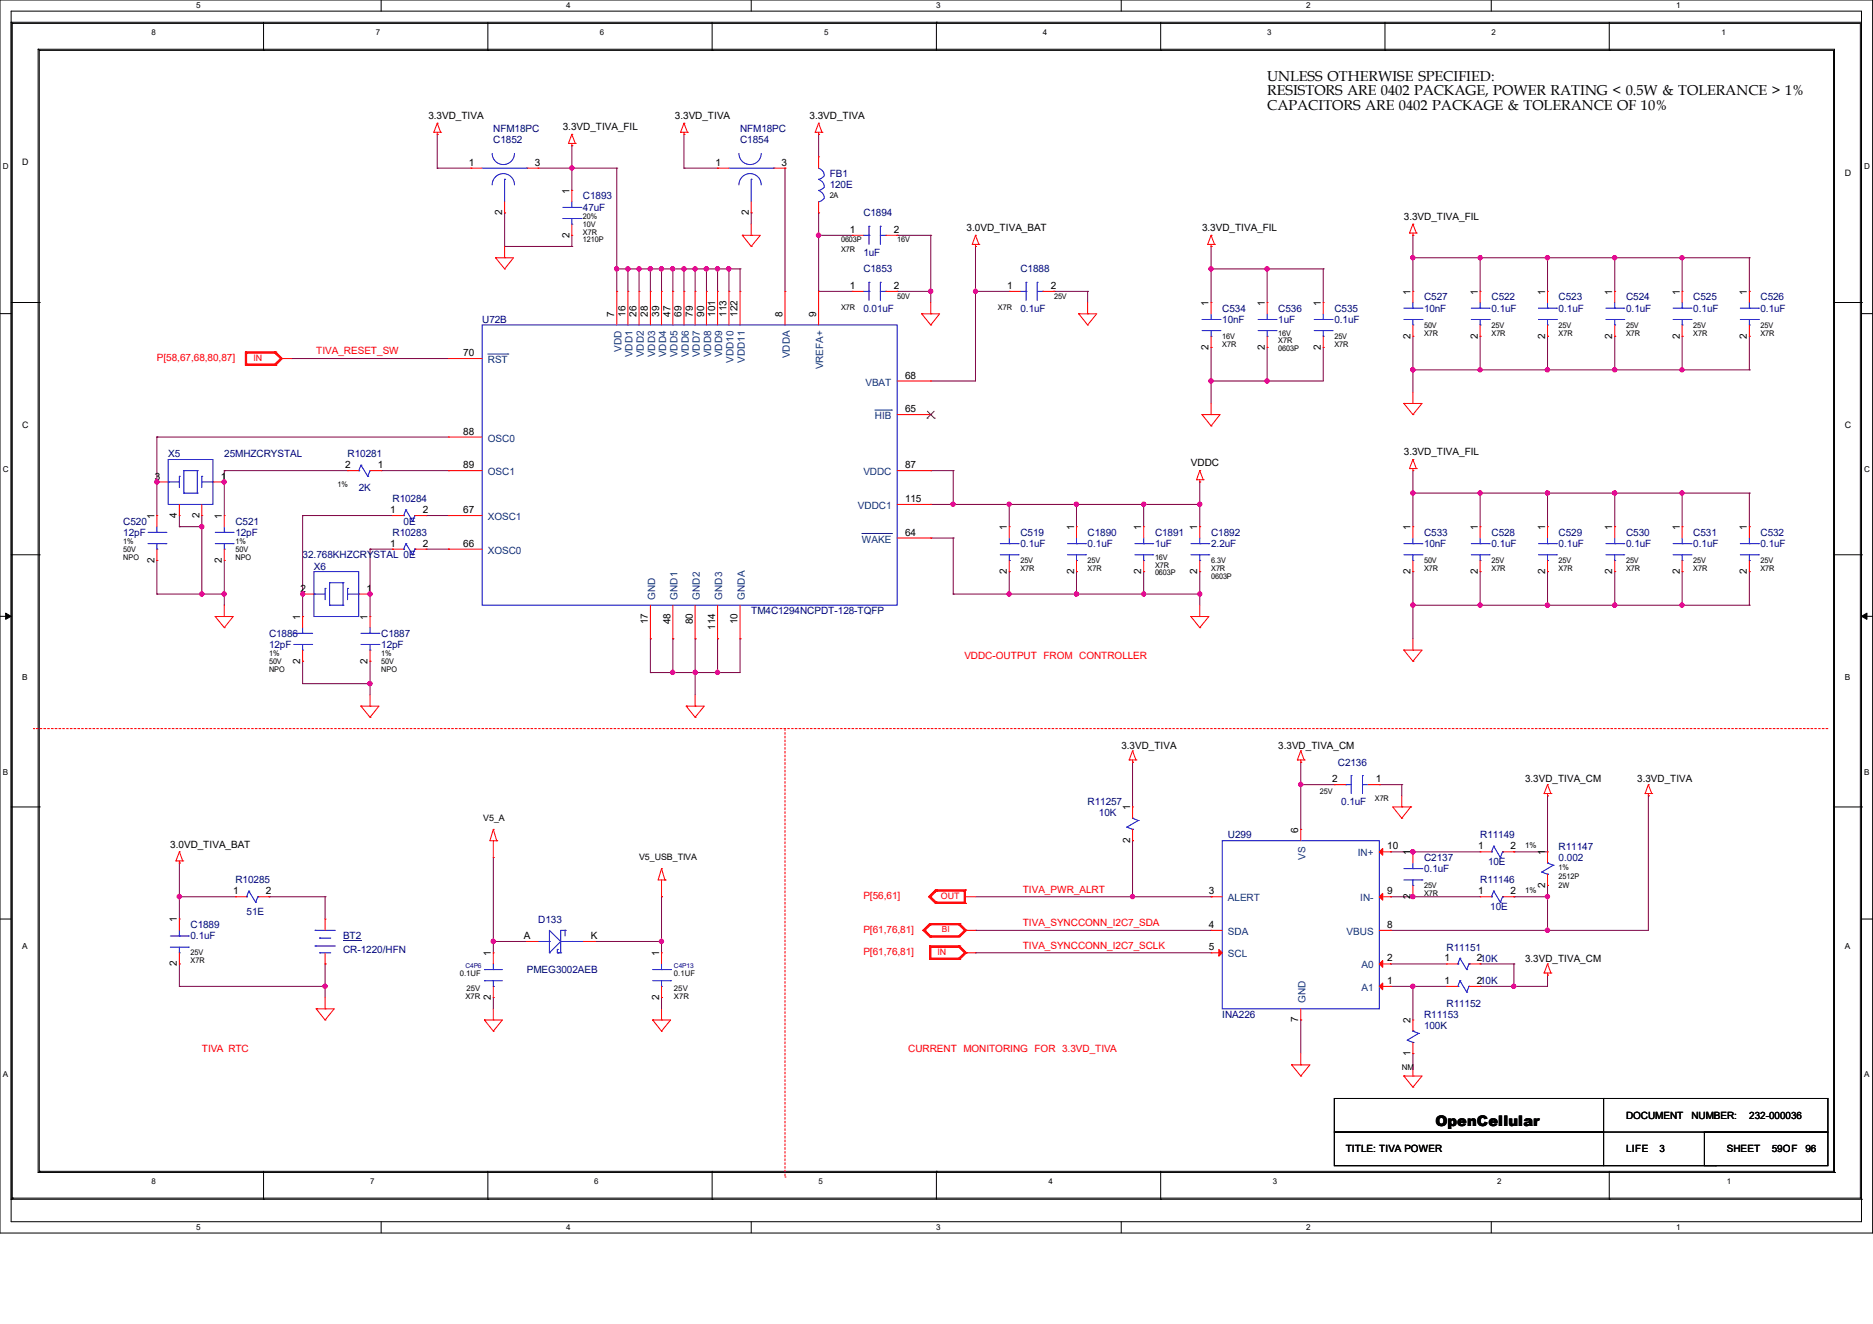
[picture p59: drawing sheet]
<svg xmlns="http://www.w3.org/2000/svg" width="420mm" height="297mm" viewBox="0 0 420 297" stroke-linecap="round" stroke-linejoin="round" font-family="sans-serif">
<defs><g id="words">
<text font-size="3.3" x="321.9" y="252.5">OpenCellular</text>
<g font-size="3.2">
<text x="284.1" y="18.2">UNLESS OTHERWISE SPECIFIED:</text>
<text x="284.1" y="21.4">RESISTORS ARE 0402 PACKAGE, POWER RATING &lt; 0.5W &amp; TOLERANCE &gt; 1%</text>
<text x="284.1" y="24.6">CAPACITORS ARE 0402 PACKAGE &amp; TOLERANCE OF 10%</text>
</g>
<g font-size="2.2">
<text x="96.1" y="26.7">3.3VD_TIVA</text>
<text x="126.2" y="29.2">3.3VD_TIVA_FIL</text>
<text x="151.3" y="26.7">3.3VD_TIVA</text>
<text x="181.5" y="26.7">3.3VD_TIVA</text>
<text x="105.1" y="37.2">1</text>
<text x="119.9" y="37.2">3</text>
<text x="160.4" y="37.2">1</text>
<text x="175.3" y="37.2">3</text>
<text x="127.7" y="43.5" transform="rotate(-90 127.7 43.5)">1</text>
<text x="112.6" y="48.3" transform="rotate(-90 112.6 48.3)">2</text>
<text x="127.7" y="53.3" transform="rotate(-90 127.7 53.3)">2</text>
<text x="167.9" y="48.3" transform="rotate(-90 167.9 48.3)">2</text>
<text x="190.6" y="52.2">1</text>
<text x="200.4" y="52.2">2</text>
<text x="216.7" y="51.8">3.0VD_TIVA_BAT</text>
<text x="269.5" y="51.8">3.3VD_TIVA_FIL</text>
<text x="314.8" y="49.3">3.3VD_TIVA_FIL</text>
<text x="190.6" y="64.8">1</text>
<text x="200.4" y="64.8">2</text>
<text x="225.8" y="64.8">1</text>
<text x="235.6" y="64.8">2</text>
<text x="137.8" y="71.1" transform="rotate(-90 137.8 71.1)">7</text>
<text x="140.3" y="71.1" transform="rotate(-90 140.3 71.1)">16</text>
<text x="142.7" y="71.1" transform="rotate(-90 142.7 71.1)">26</text>
<text x="145.3" y="71.1" transform="rotate(-90 145.3 71.1)">28</text>
<text x="147.8" y="71.1" transform="rotate(-90 147.8 71.1)">39</text>
<text x="150.3" y="71.1" transform="rotate(-90 150.3 71.1)">47</text>
<text x="152.8" y="71.1" transform="rotate(-90 152.8 71.1)">69</text>
<text x="155.3" y="71.1" transform="rotate(-90 155.3 71.1)">79</text>
<text x="157.9" y="71.1" transform="rotate(-90 157.9 71.1)">90</text>
<text x="160.4" y="71.1" transform="rotate(-90 160.4 71.1)">101</text>
<text x="162.9" y="71.1" transform="rotate(-90 162.9 71.1)">113</text>
<text x="165.4" y="71.1" transform="rotate(-90 165.4 71.1)">122</text>
<text x="175.5" y="71.1" transform="rotate(-90 175.5 71.1)">8</text>
<text x="183" y="71.1" transform="rotate(-90 183 71.1)">9</text>
<text x="271" y="68.6" transform="rotate(-90 271 68.6)">1</text>
<text x="283.6" y="68.6" transform="rotate(-90 283.6 68.6)">1</text>
<text x="296.2" y="68.6" transform="rotate(-90 296.2 68.6)">1</text>
<text x="316.3" y="66.1" transform="rotate(-90 316.3 66.1)">1</text>
<text x="331.3" y="66.1" transform="rotate(-90 331.3 66.1)">1</text>
<text x="346.5" y="66.1" transform="rotate(-90 346.5 66.1)">1</text>
<text x="361.5" y="66.1" transform="rotate(-90 361.5 66.1)">1</text>
<text x="376.6" y="66.1" transform="rotate(-90 376.6 66.1)">1</text>
<text x="391.7" y="66.1" transform="rotate(-90 391.7 66.1)">1</text>
<text x="316.3" y="75.9" transform="rotate(-90 316.3 75.9)">2</text>
<text x="331.3" y="75.9" transform="rotate(-90 331.3 75.9)">2</text>
<text x="346.5" y="75.9" transform="rotate(-90 346.5 75.9)">2</text>
<text x="361.5" y="75.9" transform="rotate(-90 361.5 75.9)">2</text>
<text x="376.6" y="75.9" transform="rotate(-90 376.6 75.9)">2</text>
<text x="391.7" y="75.9" transform="rotate(-90 391.7 75.9)">2</text>
<text x="103.9" y="79.9">70</text>
<text x="271" y="78.5" transform="rotate(-90 271 78.5)">2</text>
<text x="283.6" y="78.5" transform="rotate(-90 283.6 78.5)">2</text>
<text x="296.2" y="78.5" transform="rotate(-90 296.2 78.5)">2</text>
<text x="202.9" y="84.9">68</text>
<text x="202.9" y="92.5">65</text>
<text x="103.9" y="97.5">88</text>
<text x="34.7" y="107.6">3</text>
<text x="49.5" y="107.6">1</text>
<text x="77.4" y="105">2</text>
<text x="84.8" y="105">1</text>
<text x="103.9" y="105">89</text>
<text x="202.9" y="105">87</text>
<text x="267" y="104.6">VDDC</text>
<text x="314.8" y="102.1">3.3VD_TIVA_FIL</text>
<text x="202.9" y="112.6">115</text>
<text x="34.6" y="116.4" transform="rotate(-90 34.6 116.4)">1</text>
<text x="39.7" y="116.2" transform="rotate(-90 39.7 116.2)">4</text>
<text x="44.7" y="116.2" transform="rotate(-90 44.7 116.2)">2</text>
<text x="49.7" y="116.4" transform="rotate(-90 49.7 116.4)">1</text>
<text x="87.5" y="115.1">1</text>
<text x="94.8" y="115.1">2</text>
<text x="103.9" y="115.1">67</text>
<text x="225.8" y="118.9" transform="rotate(-90 225.8 118.9)">1</text>
<text x="240.8" y="118.9" transform="rotate(-90 240.8 118.9)">1</text>
<text x="255.9" y="118.9" transform="rotate(-90 255.9 118.9)">1</text>
<text x="268.5" y="118.9" transform="rotate(-90 268.5 118.9)">1</text>
<text x="316.3" y="118.9" transform="rotate(-90 316.3 118.9)">1</text>
<text x="331.3" y="118.9" transform="rotate(-90 331.3 118.9)">1</text>
<text x="346.5" y="118.9" transform="rotate(-90 346.5 118.9)">1</text>
<text x="361.5" y="118.9" transform="rotate(-90 361.5 118.9)">1</text>
<text x="376.6" y="118.9" transform="rotate(-90 376.6 118.9)">1</text>
<text x="391.7" y="118.9" transform="rotate(-90 391.7 118.9)">1</text>
<text x="87.5" y="122.6">1</text>
<text x="94.8" y="122.6">2</text>
<text x="103.9" y="122.6">66</text>
<text x="202.9" y="120.1">64</text>
<text x="34.6" y="126.2" transform="rotate(-90 34.6 126.2)">2</text>
<text x="49.7" y="126.2" transform="rotate(-90 49.7 126.2)">2</text>
<text x="225.8" y="128.8" transform="rotate(-90 225.8 128.8)">2</text>
<text x="240.8" y="128.8" transform="rotate(-90 240.8 128.8)">2</text>
<text x="255.9" y="128.8" transform="rotate(-90 255.9 128.8)">2</text>
<text x="268.5" y="128.8" transform="rotate(-90 268.5 128.8)">2</text>
<text x="316.3" y="128.8" transform="rotate(-90 316.3 128.8)">2</text>
<text x="331.3" y="128.8" transform="rotate(-90 331.3 128.8)">2</text>
<text x="346.5" y="128.8" transform="rotate(-90 346.5 128.8)">2</text>
<text x="361.5" y="128.8" transform="rotate(-90 361.5 128.8)">2</text>
<text x="376.6" y="128.8" transform="rotate(-90 376.6 128.8)">2</text>
<text x="391.7" y="128.8" transform="rotate(-90 391.7 128.8)">2</text>
<text x="67.4" y="132.7">2</text>
<text x="82.2" y="132.7">1</text>
<text x="67.3" y="139" transform="rotate(-90 67.3 139)">1</text>
<text x="82.4" y="139" transform="rotate(-90 82.4 139)">1</text>
<text x="145.3" y="140.1" transform="rotate(-90 145.3 140.1)">17</text>
<text x="150.3" y="140.1" transform="rotate(-90 150.3 140.1)">48</text>
<text x="155.3" y="140.1" transform="rotate(-90 155.3 140.1)">80</text>
<text x="160.4" y="141.3" transform="rotate(-90 160.4 141.3)">114</text>
<text x="165.4" y="140.1" transform="rotate(-90 165.4 140.1)">10</text>
<text x="67.3" y="148.9" transform="rotate(-90 67.3 148.9)">2</text>
<text x="82.4" y="148.9" transform="rotate(-90 82.4 148.9)">2</text>
<text x="251.5" y="168">3.3VD_TIVA</text>
<text x="286.6" y="168">3.3VD_TIVA_CM</text>
<text x="298.7" y="175.5">2</text>
<text x="308.5" y="175.5">1</text>
<text x="342" y="175.5">3.3VD_TIVA_CM</text>
<text x="367.1" y="175.5">3.3VD_TIVA</text>
<text x="253.4" y="181.8" transform="rotate(-90 253.4 181.8)">1</text>
<text x="38.2" y="190.1">3.0VD_TIVA_BAT</text>
<text x="253.4" y="189.1" transform="rotate(-90 253.4 189.1)">2</text>
<text x="291.1" y="186.8" transform="rotate(-90 291.1 186.8)">6</text>
<text x="311.1" y="190.5">10</text>
<text x="316.3" y="191.8" transform="rotate(-90 316.3 191.8)">1</text>
<text x="331.4" y="190.5">1</text>
<text x="338.7" y="190.5">2</text>
<text x="346.5" y="191.8" transform="rotate(-90 346.5 191.8)">1</text>
<text x="52.3" y="200.6">1</text>
<text x="59.6" y="200.6">2</text>
<text x="271.1" y="200.6">3</text>
<text x="311.1" y="200.6">9</text>
<text x="316.3" y="201.7" transform="rotate(-90 316.3 201.7)">2</text>
<text x="331.4" y="200.6">1</text>
<text x="338.7" y="200.6">2</text>
<text x="346.5" y="199.2" transform="rotate(-90 346.5 199.2)">2</text>
<text x="39.7" y="206.9" transform="rotate(-90 39.7 206.9)">1</text>
<text x="271.1" y="208.2">4</text>
<text x="311.1" y="208.2">8</text>
<text x="110.1" y="214.5" transform="rotate(-90 110.1 214.5)">1</text>
<text x="117.4" y="210.7">A</text>
<text x="132.5" y="210.7">K</text>
<text x="147.8" y="214.5" transform="rotate(-90 147.8 214.5)">1</text>
<text x="271.1" y="213.2">5</text>
<text x="311.1" y="215.7">2</text>
<text x="323.9" y="215.7">1</text>
<text x="331.2" y="215.7">210K</text>
<text x="342" y="215.8">3.3VD_TIVA_CM</text>
<text x="39.7" y="216.8" transform="rotate(-90 39.7 216.8)">2</text>
<text x="311.1" y="220.7">1</text>
<text x="323.9" y="220.7">1</text>
<text x="331.2" y="220.7">210K</text>
<text x="110.1" y="224.3" transform="rotate(-90 110.1 224.3)">2</text>
<text x="147.8" y="224.3" transform="rotate(-90 147.8 224.3)">2</text>
<text x="291.1" y="229.4" transform="rotate(-90 291.1 229.4)">7</text>
<text x="316.3" y="229.5" transform="rotate(-90 316.3 229.5)">2</text>
<text x="316.3" y="236.9" transform="rotate(-90 316.3 236.9)">1</text>
<text x="364.6" y="251">DOCUMENT</text>
<text x="379.3" y="251">NUMBER:</text>
<text x="392.3" y="251">232-000036</text>
<text x="301.8" y="258.5">TITLE: TIVA POWER</text>
<text x="364.6" y="258.5">LIFE</text>
<text x="372.1" y="258.5">3</text>
<text x="387.2" y="258.5">SHEET</text>
<text x="397.3" y="258.5">59OF</text>
<text x="404.8" y="258.5">96</text>
</g>
<g font-size="2.2" fill="#000080">
<text x="110.6" y="29.7">NFM18PC</text>
<text x="165.9" y="29.7">NFM18PC</text>
<text x="110.6" y="32.2">C1852</text>
<text x="165.9" y="32.2">C1854</text>
<text x="186.1" y="39.8">FB1</text>
<text x="130.7" y="47.3">47uF</text>
<text x="130.7" y="44.7">C1893</text>
<text x="186.1" y="42.2">120E</text>
<text x="193.6" y="48.6">C1894</text>
<text x="193.6" y="57.3">1uF</text>
<text x="193.6" y="61.1">C1853</text>
<text x="228.8" y="61.1">C1888</text>
<text x="193.6" y="69.9">0.01uF</text>
<text x="228.8" y="69.9">0.1uF</text>
<text x="274.1" y="69.9">C534</text>
<text x="286.6" y="69.9">C536</text>
<text x="299.2" y="69.9">C535</text>
<text x="319.3" y="69.9">10nF</text>
<text x="319.3" y="67.4">C527</text>
<text x="334.4" y="69.9">0.1uF</text>
<text x="334.4" y="67.4">C522</text>
<text x="349.5" y="69.9">0.1uF</text>
<text x="349.5" y="67.4">C523</text>
<text x="364.6" y="69.9">0.1uF</text>
<text x="364.6" y="67.4">C524</text>
<text x="379.7" y="69.9">0.1uF</text>
<text x="379.7" y="67.4">C525</text>
<text x="394.8" y="69.9">0.1uF</text>
<text x="394.8" y="67.4">C526</text>
<text x="108.1" y="72.4">U72B</text>
<text x="274.1" y="72.4">10nF</text>
<text x="286.6" y="72.4">1uF</text>
<text x="299.2" y="72.4">0.1uF</text>
<text x="37.7" y="102.6">X5</text>
<text x="50.3" y="102.6">25MHZCRYSTAL</text>
<text x="77.9" y="102.6">R10281</text>
<text x="80.4" y="110.2">2K</text>
<text x="88" y="112.6">R10284</text>
<text x="27.6" y="117.7">C520</text>
<text x="52.8" y="117.7">C521</text>
<text x="90.5" y="117.7">0E</text>
<text x="27.6" y="120.2">12pF</text>
<text x="52.8" y="120.2">12pF</text>
<text x="67.9" y="125.2">32.768KHZCRYSTAL 0E</text>
<text x="88" y="120.2">R10283</text>
<text x="228.8" y="122.7">0.1uF</text>
<text x="228.8" y="120.2">C519</text>
<text x="243.9" y="122.7">0.1uF</text>
<text x="243.9" y="120.2">C1890</text>
<text x="259" y="122.7">1uF</text>
<text x="259" y="120.2">C1891</text>
<text x="271.6" y="122.7">2.2uF</text>
<text x="271.6" y="120.2">C1892</text>
<text x="319.3" y="122.7">10nF</text>
<text x="319.3" y="120.2">C533</text>
<text x="334.4" y="122.7">0.1uF</text>
<text x="334.4" y="120.2">C528</text>
<text x="349.5" y="122.7">0.1uF</text>
<text x="349.5" y="120.2">C529</text>
<text x="364.6" y="122.7">0.1uF</text>
<text x="364.6" y="120.2">C530</text>
<text x="379.7" y="122.7">0.1uF</text>
<text x="379.7" y="120.2">C531</text>
<text x="394.8" y="122.7">0.1uF</text>
<text x="394.8" y="120.2">C532</text>
<text x="70.4" y="127.8">X6</text>
<text x="168.4" y="137.8">TM4C1294NCPDT-128-TQFP</text>
<text x="60.3" y="142.8">C1886</text>
<text x="85.5" y="142.8">C1887</text>
<text x="60.3" y="145.3">12pF</text>
<text x="85.5" y="145.3">12pF</text>
<text x="300" y="171.7">C2136</text>
<text x="243.9" y="180.6">R11257</text>
<text x="246.4" y="183">10K</text>
<text x="300.7" y="180.6">0.1uF</text>
<text x="275.3" y="188.1">U299</text>
<text x="331.9" y="188.1">R11149</text>
<text x="349.5" y="190.6">R11147</text>
<text x="319.3" y="195.6">0.1uF</text>
<text x="319.3" y="193.1">C2137</text>
<text x="333.7" y="194.1">10E</text>
<text x="349.5" y="193.1">0.002</text>
<text x="52.8" y="198.2">R10285</text>
<text x="331.9" y="198.2">R11146</text>
<text x="42.7" y="208.2">C1889</text>
<text x="55.3" y="205.2">51E</text>
<text x="120.7" y="207">D133</text>
<text x="334.2" y="204.2">10E</text>
<text x="42.7" y="210.7">0.1uF</text>
<text x="76.9" y="210.7">BT2</text>
<text x="76.9" y="213.7">CR-1220/HFN</text>
<text x="324.4" y="213.2">R11151</text>
<text x="118.2" y="218.3">PMEG3002AEB</text>
<text x="324.4" y="225.8">R11152</text>
<text x="274.1" y="228.3">INA226</text>
<text x="319.3" y="228.3">R11153</text>
<text x="319.3" y="230.8">100K</text>
</g>
<g font-size="2.2" fill="#f00">
<text x="35.2" y="81">P[58,67,68,80,87]</text>
<text x="70.9" y="79.5">TIVA_RESET_SW</text>
<text x="216.2" y="147.9">VDDC-OUTPUT FROM CONTROLLER</text>
<text x="193.6" y="201.7">P[56,61]</text>
<text x="229.3" y="200.2">TIVA_PWR_ALRT</text>
<text x="193.6" y="209.2">P[61,76,81]</text>
<text x="229.3" y="207.8">TIVA_SYNCCONN_I2C7_SDA</text>
<text x="193.6" y="214.2">P[61,76,81]</text>
<text x="229.3" y="212.8">TIVA_SYNCCONN_I2C7_SCLK</text>
<text x="45.3" y="235.9">TIVA RTC</text>
<text x="203.7" y="235.9">CURRENT MONITORING FOR 3.3VD_TIVA</text>
</g>
<g font-size="2.2" fill="#004080">
<text x="109.4" y="81.4">RST</text>
<text x="139.4" y="78.9" transform="rotate(-90 139.4 78.9)">VDD</text>
<text x="141.9" y="80.1" transform="rotate(-90 141.9 80.1)">VDD1</text>
<text x="144.4" y="80.1" transform="rotate(-90 144.4 80.1)">VDD2</text>
<text x="146.9" y="80.1" transform="rotate(-90 146.9 80.1)">VDD3</text>
<text x="149.4" y="80.1" transform="rotate(-90 149.4 80.1)">VDD4</text>
<text x="151.9" y="80.1" transform="rotate(-90 151.9 80.1)">VDD5</text>
<text x="154.4" y="80.1" transform="rotate(-90 154.4 80.1)">VDD6</text>
<text x="156.9" y="80.1" transform="rotate(-90 156.9 80.1)">VDD7</text>
<text x="159.5" y="80.1" transform="rotate(-90 159.5 80.1)">VDD8</text>
<text x="162" y="80.1" transform="rotate(-90 162 80.1)">VDD9</text>
<text x="164.5" y="81.4" transform="rotate(-90 164.5 81.4)">VDD10</text>
<text x="167" y="81.4" transform="rotate(-90 167 81.4)">VDD11</text>
<text x="177.1" y="80.3" transform="rotate(-90 177.1 80.3)">VDDA</text>
<text x="184.6" y="82.9" transform="rotate(-90 184.6 82.9)">VREFA+</text>
<text x="194.1" y="86.5">VBAT</text>
<text x="196.2" y="94">HIB</text>
<text x="109.4" y="99.1">OSC0</text>
<text x="109.4" y="106.6">OSC1</text>
<text x="193.6" y="106.6">VDDC</text>
<text x="109.4" y="116.7">XOSC1</text>
<text x="192.4" y="114.2">VDDC1</text>
<text x="109.4" y="124.2">XOSC0</text>
<text x="193.3" y="121.7">WAKE</text>
<text x="146.9" y="134.5" transform="rotate(-90 146.9 134.5)">GND</text>
<text x="151.9" y="134.5" transform="rotate(-90 151.9 134.5)">GND1</text>
<text x="156.9" y="134.5" transform="rotate(-90 156.9 134.5)">GND2</text>
<text x="162" y="134.5" transform="rotate(-90 162 134.5)">GND3</text>
<text x="167" y="134.5" transform="rotate(-90 167 134.5)">GNDA</text>
<text x="292.7" y="192.8" transform="rotate(-90 292.7 192.8)">VS</text>
<text x="304.5" y="192.1">IN+</text>
<text x="275.3" y="202.2">ALERT</text>
<text x="305" y="202.2">IN-</text>
<text x="275.3" y="209.7">SDA</text>
<text x="302" y="209.7">VBUS</text>
<text x="275.3" y="214.8">SCL</text>
<text x="305.3" y="217.3">A0</text>
<text x="292.7" y="225" transform="rotate(-90 292.7 225)">GND</text>
<text x="305.3" y="222.3">A1</text>
</g>
<g font-size="2">
<text x="5" y="37">D</text>
<text x="413.6" y="39.5">D</text>
<text x="5" y="96.1">C</text>
<text x="413.6" y="96.1">C</text>
<text x="108.4" y="184.1">V5_A</text>
<text x="143.3" y="192.9">V5_USB_TIVA</text>
</g>
<g font-size="2" fill="#f00">
<text x="56.8" y="81">IN</text>
<text x="210.9" y="201.7">OUT</text>
<text x="210.2" y="214.3">IN</text>
</g>
<g font-size="1.9">
<text x="5" y="152.6">B</text>
<text x="413.6" y="152.6">B</text>
<text x="5" y="212.9">A</text>
<text x="413.6" y="212.9">A</text>
</g>
<text font-size="1.9" fill="#f00" x="211.2" y="209.1">BI</text>
<g font-size="1.8">
<text x="44" y="1.9">5</text>
<text x="127" y="1.9">4</text>
<text x="209.9" y="1.9">3</text>
<text x="292.9" y="1.9">2</text>
<text x="375.9" y="1.9">1</text>
<text x="34" y="7.9">8</text>
<text x="84.2" y="7.9">7</text>
<text x="134.5" y="7.9">6</text>
<text x="184.8" y="7.9">5</text>
<text x="233.8" y="7.9">4</text>
<text x="284.1" y="7.9">3</text>
<text x="334.4" y="7.9">2</text>
<text x="386" y="7.9">1</text>
<text x=".6" y="38">D</text>
<text x="418" y="38">D</text>
<text x="186.1" y="44.3">2A</text>
<text x=".6" y="105.9">C</text>
<text x="418" y="105.9">C</text>
<text x=".6" y="173.8">B</text>
<text x="418" y="173.8">B</text>
<text x="342" y="190.2">1%</text>
<text x="342" y="200.2">1%</text>
<text x="314.3" y="240">NM</text>
<text x=".6" y="241.7">A</text>
<text x="418" y="241.7">A</text>
<text x="34" y="265.6">8</text>
<text x="83" y="265.6">7</text>
<text x="133.3" y="265.6">6</text>
<text x="183.6" y="265.6">5</text>
<text x="235.1" y="265.6">4</text>
<text x="285.4" y="265.6">3</text>
<text x="335.7" y="265.6">2</text>
<text x="387.2" y="265.6">1</text>
<text x="44" y="275.9">5</text>
<text x="127" y="275.9">4</text>
<text x="209.9" y="275.9">3</text>
<text x="292.9" y="275.9">2</text>
<text x="375.9" y="275.9">1</text>
</g>
<g font-size="1.7">
<text x="130.7" y="52.6">X7R</text>
<text x="130.7" y="50.9">10V</text>
<text x="130.7" y="49.1">20%</text>
<text x="130.7" y="54.4">1210P</text>
<text x="188.6" y="54.4">0603P</text>
<text x="188.6" y="56.4">X7R</text>
<text x="201.2" y="54.4">16V</text>
<text x="188.6" y="69.5">X7R</text>
<text x="201.2" y="67">50V</text>
<text x="223.8" y="69.5">X7R</text>
<text x="236.3" y="67">25V</text>
<text x="274.1" y="77.8">X7R</text>
<text x="274.1" y="76">16V</text>
<text x="286.6" y="77">X7R</text>
<text x="286.6" y="75.3">16V</text>
<text x="299.2" y="77.8">X7R</text>
<text x="299.2" y="76">25V</text>
<text x="319.3" y="75.3">X7R</text>
<text x="319.3" y="73.5">50V</text>
<text x="334.4" y="75.3">X7R</text>
<text x="334.4" y="73.5">25V</text>
<text x="349.5" y="75.3">X7R</text>
<text x="349.5" y="73.5">25V</text>
<text x="364.6" y="75.3">X7R</text>
<text x="364.6" y="73.5">25V</text>
<text x="379.7" y="75.3">X7R</text>
<text x="379.7" y="73.5">25V</text>
<text x="394.8" y="75.3">X7R</text>
<text x="394.8" y="73.5">25V</text>
<text x="286.6" y="78.8">0603P</text>
<text x="75.7" y="109.2">1%</text>
<text x="27.6" y="125.6">NPO</text>
<text x="27.6" y="123.8">50V</text>
<text x="27.6" y="122">1%</text>
<text x="52.8" y="125.6">NPO</text>
<text x="52.8" y="123.8">50V</text>
<text x="52.8" y="122">1%</text>
<text x="259" y="125.6">16V</text>
<text x="228.8" y="128.1">X7R</text>
<text x="228.8" y="126.3">25V</text>
<text x="243.9" y="128.1">X7R</text>
<text x="243.9" y="126.3">25V</text>
<text x="259" y="129.1">0603P</text>
<text x="259" y="127.3">X7R</text>
<text x="271.6" y="129.8">0603P</text>
<text x="271.6" y="128.1">X7R</text>
<text x="271.6" y="126.3">6.3V</text>
<text x="319.3" y="128.1">X7R</text>
<text x="319.3" y="126.3">50V</text>
<text x="334.4" y="128.1">X7R</text>
<text x="334.4" y="126.3">25V</text>
<text x="349.5" y="128.1">X7R</text>
<text x="349.5" y="126.3">25V</text>
<text x="364.6" y="128.1">X7R</text>
<text x="364.6" y="126.3">25V</text>
<text x="379.7" y="128.1">X7R</text>
<text x="379.7" y="126.3">25V</text>
<text x="394.8" y="128.1">X7R</text>
<text x="394.8" y="126.3">25V</text>
<text x="60.3" y="148.9">50V</text>
<text x="60.3" y="147.2">1%</text>
<text x="85.5" y="148.9">50V</text>
<text x="85.5" y="147.2">1%</text>
<text x="60.3" y="150.7">NPO</text>
<text x="85.5" y="150.7">NPO</text>
<text x="295.9" y="178.1">25V</text>
<text x="308.3" y="179.6">X7R</text>
<text x="349.5" y="195.2">1%</text>
<text x="349.5" y="197.2">2512P</text>
<text x="319.3" y="201">X7R</text>
<text x="319.3" y="199.2">25V</text>
<text x="349.5" y="199.2">2W</text>
<text x="42.7" y="214.3">25V</text>
<text x="42.7" y="216.1">X7R</text>
<text x="103.1" y="218.9">0.1UF</text>
<text x="151.1" y="218.9">0.1UF</text>
<text x="104.4" y="224.2">X7R</text>
<text x="104.6" y="222.4">25V</text>
<text x="151.1" y="222.4">25V</text>
<text x="151.1" y="224.2">X7R</text>
</g>
<g font-size="1.5" fill="#000080">
<text x="104.4" y="217.1">C4P6</text>
<text x="151.1" y="217.1">C4P13</text>
</g>
</g></defs>
<path d="M0 0h419.9v276.6h-419.9zM2.5 2.5h414.9v271.6h-414.9z" fill="none" stroke="#000" stroke-width=".22"/>
<g fill="#fff">
<path d="M44 .3h1v1.9h-1z"/>
<path d="M44 274.3h1v2h-1z"/>
</g>
<path d="M85.5 0v2.5M85.5 274.1v2.5" fill="none" stroke="#000" stroke-width=".22"/>
<g fill="#fff">
<path d="M127 .3h.9v1.9h-.9z"/>
<path d="M127 274.3h.9v2h-.9z"/>
</g>
<path d="M168.4 0v2.5M168.4 274.1v2.5" fill="none" stroke="#000" stroke-width=".22"/>
<g fill="#fff">
<path d="M209.9 .3h1v1.9h-1z"/>
<path d="M209.9 274.3h1v2h-1z"/>
</g>
<path d="M251.4 0v2.5M251.4 274.1v2.5" fill="none" stroke="#000" stroke-width=".22"/>
<g fill="#fff">
<path d="M292.9 .3h1v1.9h-1z"/>
<path d="M292.9 274.3h1v2h-1z"/>
</g>
<path d="M334.4 0v2.5M334.4 274.1v2.5" fill="none" stroke="#000" stroke-width=".22"/>
<g fill="#fff">
<path d="M375.9 .3h1v1.9h-1z"/>
<path d="M375.9 274.3h1v2h-1z"/>
<path d="M.6 36.4h1.3v2h-1.3z"/>
<path d="M418 36.4h1.3v2h-1.3z"/>
<path d="M.6 104.3h1.3v2h-1.3z"/>
<path d="M418 104.3h1.3v2h-1.3z"/>
</g>
<path d="M0 70.4h2.5M417.4 70.4h2.5" fill="none" stroke="#000" stroke-width=".22"/>
<g fill="#fff">
<path d="M.6 172.2h1.2v2h-1.2z"/>
<path d="M418 172.2h1.2v2h-1.2z"/>
</g>
<path d="M0 138.3h2.5M417.4 138.3h2.5" fill="none" stroke="#000" stroke-width=".22"/>
<path d="M1.3 137.5l1.2 .8-1.2 .6zM417.4 138.3l1.2-.8v1.4z" fill="#000" stroke="#000" stroke-width=".22"/>
<g fill="#fff">
<path d="M.6 240.1h1.2v2h-1.2z"/>
<path d="M418 240.1h1.2v2h-1.2z"/>
</g>
<g fill="none" stroke="#000" stroke-width=".22">
<path d="M2.5 5h.1M2.5 5h414.9v264M2.5 5v264M2.8 5.2h.1M2.8 5.2v263.6M2.8 5.2h414.4v263.6M8.6 11h.1M8.6 11v252M8.6 11h402.8v252M8.8 11.3h.1M8.8 11.3h402.3v251.5M8.8 11.3v251.5"/>
<path d="M59.1 11.3h.1M59.1 5v6.3M109.4 11.3h.1M109.4 5v6.3M159.7 11.3h.1M159.7 5v6.3M210 5h.1M210 5v6.3M260.3 11.3h.1M260.3 5v6.3M310.6 11.3h.1M310.6 5v6.3"/>
<path d="M360.8 11.3h.1M360.8 5v6.3M2.5 67.9h6.3M8.8 67.9h.1M411.1 67.9h6.3M417.4 67.9h.1M2.5 124.5h6.3M8.8 124.5h.1M411.1 124.5h6.3M417.4 124.5h.1M2.5 181h6.3M8.8 181h.1"/>
<path d="M411.1 181h6.3M417.4 181h.1M0 206.2h2.5M417.4 206.2h2.5M299.2 246.4h110.7v7.6h-110.7zM299.2 254h60.4v7.5h-60.4zM359.6 246.4h.1M359.6 246.4v7.6M382.2 254h27.7v7.5h-27.7zM2.5 269h.1M2.5 269h414.9M2.8 268.8h.1"/>
<path d="M2.8 268.8h414.4M8.6 263h.1M8.6 263h402.8M8.8 262.8h.1M8.8 262.8h402.3M59.1 269h.1M59.1 262.8v6.2M109.4 269h.1M109.4 262.8v6.2M159.7 269h.1M159.7 262.8v6.2M210 262.8h.1"/>
<path d="M210 262.8v6.2M260.3 269h.1M260.3 262.8v6.2M359.6 261.5h25.1M360.8 269h.1M360.8 262.8v6.2M384.7 261.5h.1M411.1 262.8h.1M411.4 263h.1M417.2 268.8h.1M417.4 269h.1"/>
</g>
<path d="M7.5 163.4h.1M176 163.4v100.6M409.9 163.4h-402.4M176 264h.1" fill="none" stroke="#f00" stroke-width=".22" stroke-dasharray=".4"/>
<g fill="none" stroke="#800040" stroke-width=".22">
<path d="M98 30.1h.1M98 37.7h.1M98 37.7h7.6M98 30.1v7.6M120.7 37.7h17.6M128.2 37.7h.1M128.2 32.7h.1M128.2 32.7v10M138.3 37.7h.1M138.3 37.7v27.7M153.4 30.1h.1M153.4 37.7h.1"/>
<path d="M153.4 30.1v7.6M153.4 37.7h7.5M176 37.7h.1M176 37.7v27.7M183.6 30.1h.1M183.6 30.1v5.1M113.2 55.3h.1M113.2 47.8h.1M113.2 55.3h15M113.2 47.8v7.5M128.2 55.3h.1M128.2 52.8v2.5"/>
<path d="M168.4 47.8h.1M168.4 47.8v2.5M183.6 52.8h.1M183.6 47.8h.1M183.6 52.8h7.5M183.6 47.8v17.6M201.2 52.8h.1M201.2 52.8h7.5M208.7 52.8h.1M208.7 52.8v15.1M218.7 55.3h.1M218.7 55.3v30.2h-10"/>
<path d="M271.6 55.3h.1M271.6 55.3v12.6M316.8 57.8h.1M316.8 52.8h.1M316.8 52.8v12.6M316.8 57.8h75.5M331.9 57.8h.1M331.9 57.8v7.6M347 57.8h.1M347 57.8v7.6M362.1 57.8h.1M362.1 57.8v7.6"/>
<path d="M377.2 57.8h.1M377.2 57.8v7.6M392.3 57.8h.1M392.3 57.8v7.6M138.3 60.3h.1M138.3 60.3h27.6M140.8 60.3h.1M140.8 60.3v5.1M143.3 60.3h.1M143.3 60.3v5.1M145.8 60.3h.1M145.8 60.3v5.1"/>
<path d="M148.3 60.3h.1M148.3 60.3v5.1M150.9 60.3h.1M150.9 60.3v5.1M153.4 60.3h.1M153.4 60.3v5.1M155.9 60.3h.1M155.9 60.3v5.1M158.4 60.3h.1M158.4 60.3v5.1M160.9 60.3h.1M160.9 60.3v5.1"/>
<path d="M163.4 60.3h.1M163.4 60.3v5.1M165.9 60.3h.1M165.9 60.3v5.1M183.6 65.4h.1M183.6 65.4h7.5M201.2 65.4h.1M201.2 65.4h7.5M208.7 65.4h.1M218.7 65.4h.1M218.7 65.4h7.6M236.3 65.4h.1"/>
<path d="M236.3 65.4h7.6M243.9 65.4h.1M243.9 65.4v2.5M271.6 60.3h.1M271.6 77.9h.1M271.6 60.3h25.1M271.6 77.9v12.6M284.1 60.3h.1M284.1 77.9h.1M284.1 60.3v7.6M284.1 77.9v7.6M296.7 60.3h.1"/>
<path d="M296.7 77.9h.1M296.7 77.9v7.6h-25.1M296.7 60.3v7.6M316.8 75.4h.1M316.8 75.4v12.6M331.9 75.4h.1M331.9 75.4v7.6M347 75.4h.1M347 75.4v7.6M362.1 75.4h.1M362.1 75.4v7.6M377.2 75.4h.1"/>
<path d="M377.2 75.4v7.6M392.3 65.4h.1M392.3 75.4h.1M392.3 75.4v7.6M35.2 98h.1M35.2 98h65.4M35.2 98v17.7M65.4 80.4h.1M65.4 80.4h35.2M208.7 85.5h.1M271.6 85.5h.1M284.1 85.5h.1"/>
<path d="M316.8 83h.1M316.8 83h75.5M331.9 83h.1M347 83h.1M362.1 83h.1M377.2 83h.1M392.3 83h.1M35.2 108.1h.1M40.2 118.2h.1M40.2 115.7v2.5M40.2 118.2h5.1M45.3 118.2h.1"/>
<path d="M45.3 115.7v17.6M50.3 105.6h.1M50.3 108.1h.1M50.3 105.6v10.1M50.3 105.6h27.6M67.9 115.7h.1M67.9 115.7v22.6M67.9 115.7h20.1M85.5 105.6h15.1M95.5 115.7h.1M95.5 115.7h5.1M100.6 105.6h.1"/>
<path d="M208.7 113.2h.1M208.7 105.6h.1M208.7 113.2h60.3M208.7 105.6h5M213.7 105.6h.1M213.7 113.2h.1M213.7 105.6v7.6M226.3 113.2h.1M226.3 113.2v5M241.4 113.2h.1M241.4 113.2v5M256.5 113.2h.1"/>
<path d="M256.5 113.2v5M269 108.1h.1M269 113.2h.1M269 108.1v10.1M316.8 110.6h.1M316.8 105.6v12.6M316.8 110.6h75.5M331.9 110.6h.1M331.9 110.6v7.6M347 110.6h.1M347 110.6v7.6M362.1 110.6h.1"/>
<path d="M362.1 110.6v7.6M377.2 110.6h.1M377.2 110.6v7.6M392.3 118.2h.1M392.3 110.6h.1M392.3 110.6v7.6M35.2 125.7h.1M35.2 133.3h.1M35.2 133.3h15.1M35.2 125.7v7.6M45.3 133.3h.1M50.3 125.7h.1"/>
<path d="M50.3 133.3h.1M50.3 125.7v10.1M67.9 133.3h.1M83 123.2h.1M83 133.3h.1M83 123.2h5M83 123.2v15.1M95.5 123.2h5.1M100.6 123.2h.1M208.7 120.7h.1M208.7 120.7h5M213.7 133.3h.1"/>
<path d="M213.7 120.7h.1M213.7 133.3h55.3M213.7 120.7v12.6M226.3 133.3h.1M226.3 128.2h.1M226.3 128.2v5.1M241.4 133.3h.1M241.4 128.2h.1M241.4 128.2v5.1M256.5 128.2h.1M256.5 133.3h.1M256.5 128.2v5.1"/>
<path d="M269 133.3h.1M269 128.2h.1M269 128.2v7.6M316.8 128.2h.1M316.8 135.8h.1M316.8 128.2v15.1M316.8 135.8h75.5M331.9 135.8h.1M331.9 128.2h.1M331.9 128.2v7.6M347 128.2h.1M347 135.8h.1"/>
<path d="M347 128.2v7.6M362.1 128.2h.1M362.1 135.8h.1M362.1 128.2v7.6M377.2 128.2h.1M377.2 135.8h.1M377.2 128.2v7.6M392.3 128.2h.1M392.3 135.8h.1M392.3 128.2v7.6M67.9 148.3h.1M67.9 148.3v5.1h15.1"/>
<path d="M83 153.4h.1M83 148.3h.1M83 148.3v7.6M145.8 143.3h.1M145.8 150.9h.1M145.8 143.3v7.6M150.9 143.3h.1M150.9 150.9h.1M150.9 143.3v7.6M155.9 143.3h.1M155.9 150.9h.1M155.9 143.3v12.6"/>
<path d="M160.9 143.3h.1M160.9 150.9h.1M160.9 143.3v7.6M165.9 143.3h.1M165.9 143.3v7.6h-20.1M254 171h.1M254 171v10M291.7 176h.1M291.7 171h.1M291.7 176h7.5M291.7 171v15.1M309.3 176h.1"/>
<path d="M309.3 176h5M314.3 176h.1M314.3 176v2.5M347 178.5h.1M347 178.5v12.6h-7.5M369.6 178.5h.1M369.6 178.5v30.2h-57.8M40.2 193.6h.1M40.2 193.6v12.6M110.6 192.4h.1M110.6 192.4v21.3M254 188.6h.1"/>
<path d="M254 188.6v12.6M311.8 191.1h.1M311.8 191.1h20.1M316.8 191.1h.1M339.5 191.1h.1M347 198.6h.1M347 198.6v10.1M40.2 201.2h.1M40.2 216.2h.1M40.2 216.2v5.1M40.2 201.2h12.6M60.3 201.2h.1"/>
<path d="M60.3 201.2h12.6M72.9 216.2h.1M72.9 201.2h.1M72.9 201.2v5M72.9 216.2v7.6M110.6 211.2h.1M110.6 211.2h7.6M133.3 211.2h.1M133.3 211.2h15M148.3 201.2h.1M148.3 211.2h.1M148.3 201.2v12.5"/>
<path d="M218.7 208.7h.1M218.7 213.7h.1M218.7 201.2h52.9M218.7 208.7h52.9M218.7 213.7h52.9M254 201.2h.1M271.6 201.2h.1M311.8 201.2h.1M311.8 208.7h.1M311.8 216.2h.1M311.8 201.2h20.1M311.8 216.2h12.6"/>
<path d="M316.8 201.2h.1M331.9 216.2h.1M331.9 216.2h7.6M339.5 201.2h.1M339.5 216.2h.1M339.5 201.2h7.5M339.5 216.2v5.1M347 201.2h.1M347 208.7h.1M347 218.7h.1M347 218.7v2.6h-15.1M40.2 221.3h.1"/>
<path d="M40.2 221.3h32.7M72.9 221.3h.1M110.6 223.8h.1M110.6 223.8v2.5M148.3 223.8h.1M148.3 223.8v2.5M291.7 228.8h.1M291.7 228.8v7.5M311.8 221.3h.1M311.8 221.3h12.6M316.8 236.3h.1M316.8 221.3h.1"/>
<path d="M316.8 221.3v7.5M316.8 236.3v2.6M331.9 221.3h.1M339.5 221.3h.1"/>
</g>
<g fill="#f0f" stroke="#f0f" stroke-width=".22">
<circle cx="269" cy="113.1" r=".48"/>
<circle cx="256.4" cy="113.1" r=".48"/>
<circle cx="50.2" cy="108.1" r=".48"/>
<circle cx="35.2" cy="108.1" r=".49"/>
<circle cx="50.2" cy="133.2" r=".48"/>
<circle cx="67.8" cy="133.2" r=".48"/>
<circle cx="83" cy="133.2" r=".49"/>
<circle cx="183.5" cy="52.8" r=".49"/>
<circle cx="208.7" cy="65.3" r=".49"/>
<circle cx="83" cy="153.4" r=".49"/>
<circle cx="148.3" cy="211.2" r=".49"/>
<circle cx="163.4" cy="60.3" r=".48"/>
<circle cx="160.9" cy="60.3" r=".49"/>
<circle cx="158.4" cy="60.3" r=".49"/>
<circle cx="148.3" cy="60.3" r=".49"/>
<circle cx="150.8" cy="60.3" r=".48"/>
<circle cx="145.8" cy="60.3" r=".49"/>
<circle cx="143.3" cy="60.3" r=".48"/>
<circle cx="140.8" cy="60.3" r=".49"/>
<circle cx="213.7" cy="113.1" r=".48"/>
<circle cx="241.4" cy="133.2" r=".49"/>
<circle cx="226.3" cy="133.2" r=".48"/>
<circle cx="269" cy="133.2" r=".48"/>
<circle cx="256.4" cy="133.2" r=".48"/>
<circle cx="241.4" cy="113.1" r=".49"/>
<circle cx="226.3" cy="113.1" r=".48"/>
<circle cx="316.8" cy="57.8" r=".49"/>
<circle cx="331.9" cy="57.8" r=".48"/>
<circle cx="362.1" cy="57.8" r=".49"/>
<circle cx="377.1" cy="57.8" r=".48"/>
<circle cx="347" cy="57.8" r=".49"/>
<circle cx="362.1" cy="83" r=".49"/>
<circle cx="377.1" cy="83" r=".48"/>
<circle cx="347" cy="83" r=".49"/>
<circle cx="160.9" cy="150.8" r=".49"/>
<circle cx="155.9" cy="150.8" r=".48"/>
<circle cx="150.8" cy="150.8" r=".48"/>
<circle cx="316.8" cy="110.6" r=".49"/>
<circle cx="331.9" cy="110.6" r=".48"/>
<circle cx="362.1" cy="110.6" r=".49"/>
<circle cx="377.1" cy="110.6" r=".48"/>
<circle cx="347" cy="110.6" r=".49"/>
<circle cx="331.9" cy="135.7" r=".48"/>
<circle cx="362.1" cy="135.7" r=".49"/>
<circle cx="377.1" cy="135.7" r=".48"/>
<circle cx="347" cy="135.7" r=".49"/>
<circle cx="110.6" cy="211.2" r=".49"/>
<circle cx="316.8" cy="135.7" r=".49"/>
<circle cx="316.8" cy="83" r=".49"/>
<circle cx="331.9" cy="83" r=".48"/>
<circle cx="155.9" cy="60.3" r=".48"/>
<circle cx="153.4" cy="60.3" r=".49"/>
<circle cx="218.7" cy="65.3" r=".48"/>
<circle cx="138.2" cy="60.3" r=".48"/>
<circle cx="40.2" cy="201.1" r=".49"/>
<circle cx="72.9" cy="221.3" r=".49"/>
<circle cx="128.2" cy="37.7" r=".49"/>
<circle cx="45.2" cy="118.2" r=".49"/>
<circle cx="45.2" cy="133.2" r=".49"/>
<circle cx="291.7" cy="176" r=".49"/>
<circle cx="347" cy="208.7" r=".49"/>
<circle cx="316.8" cy="191.1" r=".49"/>
<circle cx="316.8" cy="201.1" r=".49"/>
<circle cx="347" cy="201.1" r=".49"/>
<circle cx="253.9" cy="201.1" r=".49"/>
<circle cx="339.4" cy="221.3" r=".48"/>
<circle cx="316.8" cy="221.3" r=".49"/>
<circle cx="271.5" cy="85.4" r=".49"/>
<circle cx="271.5" cy="60.3" r=".49"/>
<circle cx="284.1" cy="60.3" r=".49"/>
<circle cx="284.1" cy="85.4" r=".49"/>
</g>
<g fill="none" stroke="#f00" stroke-width=".22">
<path d="M97.3 29.7h.1M97.3 29.7h1.5M98 30.1h.1M98 27.6h.1M98 29.7v.4M98 27.6l-.7 2.1M98 27.6l.8 2.1M98.8 29.7h.1M105.6 37.7h.1M105.6 37.7h2.5M118.2 37.7h2.5M120.7 37.7h.1"/>
<path d="M127.5 32.2h.1M127.5 32.2h1.5M128.2 32.7h.1M128.2 30.1h.1M128.2 32.2v.5M128.2 30.1l-.7 2.1M128.2 30.1l.8 2.1M129 32.2h.1M152.6 29.7h.1M152.6 29.7h1.5M153.4 30.1h.1M153.4 27.6h.1"/>
<path d="M153.4 29.7v.4M153.4 27.6l-.8 2.1M153.4 27.6l.7 2.1M154.1 29.7h.1M160.9 37.7h.1M160.9 37.7h2.5M173.5 37.7h2.5M176 37.7h.1M182.8 29.7h.1M182.8 29.7h1.5M183.6 30.1h.1M183.6 27.6h.1"/>
<path d="M183.6 35.2h.1M183.6 29.7v.4M183.6 35.2v2.5M183.6 27.6l-.8 2.1M183.6 27.6l.7 2.1M184.3 29.7h.1M111.1 57.8h.1M111.1 57.8l2.1 2.5M111.1 57.8h4l-1.9 2.5M113.2 57.8h.1M113.2 47.8h.1M113.2 45.3v2.5"/>
<path d="M113.2 55.3v2.5M128.2 42.7h.1M128.2 52.8h.1M128.2 42.7v2.6M128.2 50.3v2.5M166.5 52.8h.1M166.5 52.8l1.9 2.5M166.5 52.8h4l-2.1 2.5M168.4 52.8h.1M168.4 55.3h.1M168.4 47.8h.1M168.4 45.3v2.5"/>
<path d="M168.4 50.3v2.5M183.6 47.8h.1M183.6 45.3v2.5M191.1 52.8h.1M191.1 52.8h2.5M198.6 52.8h2.6M201.2 52.8h.1M218 54.8h.1M218 54.8h1.5M218.7 55.3h.1M218.7 52.8h.1M218.7 54.8v.5"/>
<path d="M218.7 52.8l-.7 2M218.7 52.8l.8 2M219.5 54.8h.1M270.8 54.8h.1M270.8 54.8h1.5M271.6 55.3h.1M271.6 52.8h.1M271.6 54.8v.5M271.6 52.8l-.8 2M271.6 52.8l.7 2M272.3 54.8h.1M316.1 52.3h.1"/>
<path d="M316.1 52.3h1.5M316.8 52.8h.1M316.8 50.3h.1M316.8 52.3v.5M316.8 50.3l-.7 2M316.8 50.3l.8 2M317.6 52.3h.1M55 79h.1M55 79h6.8M55 79v3M55.3 79.2h.1M55.3 79.2h6.3"/>
<path d="M55.3 79.2v2.5M61.6 79.2h.1M61.6 79h.1M61.6 79.2l1.3 1.2M61.6 79.2l1.5 1.2M61.6 79l1.5 1.4M61.8 79h.1M61.8 79l1.5 1.4M113.2 60.3h.1M138.3 65.4h.1M138.3 65.4v7.5M140.8 65.4h.1"/>
<path d="M140.8 65.4v7.5M143.3 65.4h.1M143.3 65.4v7.5M145.8 65.4h.1M145.8 65.4v7.5M148.3 65.4h.1M148.3 65.4v7.5M150.9 65.4h.1M150.9 65.4v7.5M153.4 65.4h.1M153.4 65.4v7.5M155.9 65.4h.1"/>
<path d="M155.9 65.4v7.5M158.4 65.4h.1M158.4 65.4v7.5M160.9 65.4h.1M160.9 65.4v7.5M163.4 65.4h.1M163.4 65.4v7.5M165.9 65.4h.1M165.9 65.4v7.5M176 65.4h.1M176 65.4v7.5M183.6 65.4h.1"/>
<path d="M183.6 65.4v7.5M191.1 65.4h.1M191.1 65.4h2.5M198.6 65.4h2.6M201.2 65.4h.1M206.7 70.4h.1M206.7 70.4l2 2.5M206.7 70.4h4l-2 2.5M208.7 70.4h.1M208.7 72.9h.1M208.7 67.9v2.5M226.3 65.4h.1"/>
<path d="M226.3 65.4h2.5M233.8 65.4h2.5M236.3 65.4h.1M241.9 70.4h.1M241.9 70.4h4l-2 2.5M241.9 70.4l2 2.5M243.9 70.4h.1M243.9 72.9h.1M243.9 67.9v2.5M271.6 67.9h.1M271.6 77.9h.1M271.6 67.9v2.5"/>
<path d="M271.6 75.4v2.5M284.1 67.9h.1M284.1 77.9h.1M284.1 67.9v2.5M284.1 75.4v2.5M296.7 67.9h.1M296.7 77.9h.1M296.7 67.9v2.5M296.7 75.4v2.5M316.8 65.4h.1M316.8 75.4h.1M316.8 65.4v2.5"/>
<path d="M316.8 72.9v2.5M331.9 65.4h.1M331.9 75.4h.1M331.9 65.4v2.5M331.9 72.9v2.5M347 65.4h.1M347 75.4h.1M347 65.4v2.5M347 72.9v2.5M362.1 65.4h.1M362.1 75.4h.1M362.1 65.4v2.5"/>
<path d="M362.1 72.9v2.5M377.2 65.4h.1M377.2 75.4h.1M377.2 65.4v2.5M377.2 72.9v2.5M392.3 65.4h.1M392.3 75.4h.1M392.3 65.4v2.5M392.3 72.9v2.5M55 82h.1M55 82h6.8M55.3 81.7h.1"/>
<path d="M55.3 81.7h6.3M61.6 81.7h.1M61.6 82h.1M61.8 82h.1M62.9 80.4h.1M62.9 80.4h2.5M62.9 80.4l-1.3 1.3M63.1 80.4h.1M63.1 80.4l-1.5 1.6M63.1 80.4l-1.5 1.3M63.3 80.4h.1M63.3 80.4l-1.5 1.6"/>
<path d="M100.6 80.4h.1M100.6 98h.1M100.6 80.4h7.5M100.6 98h7.5M201.2 93h7.5M201.2 85.5h7.5M208.7 85.5h.1M208.7 93h.1M269.5 93h.1M269.5 93l2.1 2.5M269.5 93h4.1l-2 2.5M271.6 93h.1"/>
<path d="M271.6 95.5h.1M271.6 90.5v2.5M314.8 90.5h.1M314.8 90.5l2 2.5M314.8 90.5h4.1l-2.1 2.5M316.8 90.5h.1M316.8 93h.1M316.8 88v2.5M35.2 108.1h.1M35.2 115.7h.1M35.2 108.1h2.5M35.2 115.7v2.5"/>
<path d="M40.2 115.7h.1M40.2 113.2v2.5M45.3 115.7h.1M45.3 113.2v2.5M47.8 108.1h2.5M50.3 115.7h.1M50.3 108.1h.1M50.3 115.7v2.5M77.9 105.6h.1M77.9 105.6h2.5M83 105.6h2.5M85.5 105.6h.1"/>
<path d="M88 115.7h.1M88 115.7h2.5M93 115.7h2.5M95.5 115.7h.1M100.6 105.6h.1M100.6 115.7h.1M100.6 115.7h7.5M100.6 105.6h7.5M201.2 105.6h7.5M201.2 113.2h7.5M208.7 105.6h.1M208.7 113.2h.1"/>
<path d="M226.3 118.2h.1M226.3 118.2v2.5M241.4 118.2h.1M241.4 118.2v2.5M256.5 118.2h.1M256.5 118.2v2.5M268.3 107.6h.1M268.3 107.6h1.5M269 108.1h.1M269 105.6h.1M269 118.2h.1M269 107.6v.5"/>
<path d="M269 118.2v2.5M269 105.6l-.7 2M269 105.6l.8 2M269.8 107.6h.1M316.1 105.1h.1M316.1 105.1h1.5M316.8 105.6h.1M316.8 103.1h.1M316.8 118.2h.1M316.8 105.1v.5M316.8 118.2v2.5M316.8 103.1l-.7 2"/>
<path d="M316.8 103.1l.8 2M317.6 105.1h.1M331.9 118.2h.1M331.9 118.2v2.5M347 118.2h.1M347 118.2v2.5M362.1 118.2h.1M362.1 118.2v2.5M377.2 118.2h.1M377.2 118.2v2.5M392.3 118.2h.1M392.3 118.2v2.5"/>
<path d="M35.2 125.7h.1M35.2 123.2v2.5M48.3 138.3h.1M48.3 138.3l2 2.5M48.3 138.3h4l-2 2.5M50.3 138.3h.1M50.3 125.7h.1M50.3 123.2v2.5M50.3 135.8v2.5M67.9 133.3h.1M67.9 138.3h.1M67.9 133.3h2.5"/>
<path d="M67.9 138.3v2.5M80.4 133.3h2.6M83 133.3h.1M83 138.3h.1M83 138.3v2.5M88 123.2h.1M88 123.2h2.5M93 123.2h2.5M95.5 123.2h.1M100.6 123.2h.1M100.6 123.2h7.5M145.8 135.8v7.5"/>
<path d="M150.9 135.8v7.5M155.9 135.8v7.5M160.9 135.8v7.5M165.9 135.8v7.5M201.2 120.7h7.5M208.7 120.7h.1M226.3 128.2h.1M226.3 125.7v2.5M241.4 128.2h.1M241.4 125.7v2.5M256.5 128.2h.1M256.5 125.7v2.5"/>
<path d="M267 138.3h.1M267 138.3h4.1l-2.1 2.5M267 138.3l2 2.5M269 138.3h.1M269 128.2h.1M269 125.7v2.5M269 135.8v2.5M316.8 128.2h.1M316.8 125.7v2.5M331.9 128.2h.1M331.9 125.7v2.5M347 128.2h.1"/>
<path d="M347 125.7v2.5M362.1 128.2h.1M362.1 125.7v2.5M377.2 128.2h.1M377.2 125.7v2.5M392.3 128.2h.1M392.3 125.7v2.5M50.3 140.8h.1M67.9 148.3h.1M67.9 145.8v2.5M80.9 158.4h.1M80.9 158.4l2.1 2.5"/>
<path d="M80.9 158.4h4.1l-2 2.5M83 158.4h.1M83 148.3h.1M83 145.8v2.5M83 155.9v2.5M145.8 143.3h.1M150.9 143.3h.1M153.9 158.4h.1M153.9 158.4h4l-2 2.5M153.9 158.4l2 2.5M155.9 158.4h.1M155.9 143.3h.1"/>
<path d="M155.9 155.9v2.5M160.9 143.3h.1M165.9 143.3h.1M269 140.8h.1M314.8 145.8h.1M314.8 145.8l2 2.5M314.8 145.8h4.1l-2.1 2.5M316.8 145.8h.1M316.8 148.3h.1M316.8 143.3v2.5M83 160.9h.1M155.9 160.9h.1"/>
<path d="M253.2 170.5h.1M253.2 170.5h1.5M254 171h.1M254 168.4h.1M254 170.5v.5M254 168.4l-.8 2.1M254 168.4l.7 2.1M254.7 170.5h.1M290.9 170.5h.1M290.9 170.5h1.5M291.7 171h.1M291.7 168.4h.1"/>
<path d="M291.7 170.5v.5M291.7 168.4l-.8 2.1M291.7 168.4l.7 2.1M292.4 170.5h.1M299.2 176h.1M299.2 176h2.6M306.7 176h2.6M309.3 176h.1M314.3 178.5v2.5M346.2 178h.1M346.2 178h1.6M347 178.5h.1"/>
<path d="M347 176h.1M347 178v.5M347 176l-.8 2M347 176l.8 2M347.8 178h.1M368.9 178h.1M368.9 178h1.5M369.6 178.5h.1M369.6 176h.1M369.6 178v.5M369.6 176l-.7 2M369.6 176l.8 2"/>
<path d="M370.4 178h.1M39.5 193.1h.1M39.5 193.1h1.5M40.2 193.6h.1M40.2 191.1h.1M40.2 193.1v.5M40.2 191.1l-.7 2M40.2 191.1l.8 2M41 193.1h.1M110.6 192.4h.1M110.6 186.1h.1M110.6 188.6v3.8"/>
<path d="M110.6 186.1l.8 2.5M110.6 186.1l-.7 2.5h1.5M111.4 188.6h.1M148.3 194.9h.1M148.3 197.4v3.8M148.3 194.9l.8 2.5M148.3 194.9l-.7 2.5h1.5M149.1 197.4h.1M209.7 199.6h.1M209.7 199.6h6.8M209.7 199.6l-1.5 1.6M210 199.9h.1"/>
<path d="M210 199.6h.1M210 199.9l-1.3 1.3M210 199.9h6.2M210 199.9l-1.6 1.3M210 199.6l-1.6 1.6M216.2 199.9h.1M216.2 199.9v2.5M216.5 199.6h.1M216.5 199.6v3M254 181h.1M254 188.6h.1M254 181v2.6"/>
<path d="M254 186.1v2.5M291.7 186.1h.1M291.7 186.1v2.5M309.3 191.1h2.5M311.8 191.1h.1M314.3 181h.1M314.3 183.6h.1M316.3 181h.1M316.3 181l-2 2.6M316.3 181h-4l2 2.6M316.8 191.1h.1M316.8 191.1v2.5"/>
<path d="M316.8 198.6v2.6M331.9 191.1h.1M331.9 191.1h2.5M336.9 191.1h2.6M339.5 191.1h.1M347 191.1h.1M347 198.6h.1M347 191.1v2.5M347 196.1v2.5M40.2 206.2h.1M40.2 216.2h.1M40.2 206.2v2.5"/>
<path d="M40.2 213.7v2.5M52.8 201.2h.1M52.8 201.2h2.5M57.8 201.2h2.5M60.3 201.2h.1M72.9 206.2h.1M72.9 216.2h.1M72.9 206.2v2.5M72.9 213.7v2.5M110.6 213.7h.1M110.6 213.7v2.5M118.2 211.2h.1"/>
<path d="M118.2 211.2h2.5M130.7 211.2h2.6M133.3 211.2h.1M148.3 201.2h.1M148.3 213.7h.1M148.3 213.7v2.5M206.9 208.7h.1M206.9 208.7l1.5 1.5M207.2 208.7h.1M207.2 208.7l1.5 1.5M207.2 208.7l1.5 1.3M207.4 208.7h.1"/>
<path d="M207.4 208.7l1.3 1.3M208.2 201.2h.1M208.2 201.2l1.5 1.4M208.4 201.2h.1M208.4 210.2h.1M208.4 207.2h.1M208.4 212.2h.1M208.4 215.2h.1M208.4 201.2l1.6 1.2M208.4 201.2l1.6 1.4M208.4 207.2h6.8M208.4 207.2l-1.5 1.5"/>
<path d="M208.4 212.2h6.8M208.4 212.2v3M208.4 215.2h6.8M208.7 201.2h.1M208.7 210.2h.1M208.7 207.2h.1M208.7 210h.1M208.7 207.4h.1M208.7 212.5h.1M208.7 215h.1M208.7 212.5v2.5M208.7 201.2l1.3 1.2"/>
<path d="M208.7 207.2l-1.5 1.5M208.7 210h6.3M208.7 207.4h6.3M208.7 207.4l-1.5 1.3M208.7 207.4l-1.3 1.3M208.7 212.5h6.3M208.7 215h6.3M209.7 202.6h.1M209.7 202.6h6.8M210 202.6h.1M210 202.4h.1M210 202.4h6.2"/>
<path d="M215 207.4h.1M215 207.2h.1M215 212.5h.1M215 215h.1M215 212.2h.1M215 215.2h.1M215 207.4l1.2 1.3M215 207.4l1.5 1.3M215 207.2l1.5 1.5M215 212.5l1.2 1.2M215 212.5l1.5 1.2M215 212.2l1.5 1.5"/>
<path d="M215.2 207.2h.1M215.2 212.2h.1M215.2 215.2h.1M215.2 207.2l1.5 1.5M215.2 212.2l1.5 1.5M216.2 201.2h.1M216.2 202.4h.1M216.2 208.7h.1M216.2 213.7h.1M216.2 201.2h2.5M216.2 208.7l-1.2 1.3M216.2 208.7h2.5"/>
<path d="M216.2 213.7h2.5M216.2 213.7l-1.2 1.3M216.5 202.6h.1M216.5 208.7h.1M216.5 213.7h.1M216.5 208.7l-1.5 1.3M216.5 208.7l-1.5 1.5M216.5 213.7l-1.5 1.5M216.5 213.7l-1.5 1.3M216.7 208.7h.1M216.7 213.7h.1M216.7 208.7l-1.5 1.5h-6.8"/>
<path d="M216.7 213.7l-1.5 1.5M271.6 208.7h.1M271.6 213.7h.1M271.6 201.2h.1M271.6 201.2h2.5M271.6 208.7h2.5M271.6 213.7h2.5M309.3 201.2h2.5M309.3 208.7h2.5M309.3 216.2h2.5M311.8 216.2h.1M311.8 201.2h.1"/>
<path d="M311.8 208.7h.1M316.8 201.2h.1M324.4 216.2h.1M324.4 216.2h2.5M329.4 216.2h2.5M331.9 216.2h.1M331.9 201.2h.1M331.9 201.2h2.5M336.9 201.2h2.6M339.5 201.2h.1M346.2 218.3h.1M346.2 218.3h1.6"/>
<path d="M347 218.7h.1M347 216.2h.1M347 218.3v.4M347 216.2l-.8 2.1M347 216.2l.8 2.1M347.8 218.3h.1M70.9 226.3h.1M70.9 226.3l2 2.5M70.9 226.3h4l-2 2.5M72.9 226.3h.1M72.9 228.8h.1M72.9 223.8v2.5"/>
<path d="M108.6 228.8h.1M108.6 228.8h4l-2 2.5M108.6 228.8l2 2.5M110.6 228.8h.1M110.6 231.3h.1M110.6 223.8h.1M110.6 221.3v2.5M110.6 226.3v2.5M146.3 228.8h.1M146.3 228.8l2 2.5M146.3 228.8h4.1l-2.1 2.5M148.3 228.8h.1"/>
<path d="M148.3 231.3h.1M148.3 223.8h.1M148.3 221.3v2.5M148.3 226.3v2.5M289.6 238.9h.1M289.6 238.9l2.1 2.5M289.6 238.9h4.1l-2 2.5M291.7 238.9h.1M291.7 228.8h.1M291.7 226.3v2.5M291.7 236.3v2.6M309.3 221.3h2.5"/>
<path d="M311.8 221.3h.1M316.8 236.3h.1M316.8 228.8h.1M316.8 228.8v2.5M316.8 233.8v2.5M316.8 238.9v2.5M324.4 221.3h.1M324.4 221.3h2.5M329.4 221.3h2.5M331.9 221.3h.1M291.7 241.4h.1M314.8 241.4h.1"/>
<path d="M314.8 241.4l2 2.5M314.8 241.4h4.1l-2.1 2.5M316.8 241.4h.1M316.8 243.9h.1"/>
</g>
<g fill="none" stroke="#00f" stroke-width=".22">
<path d="M108.1 37.7h10.1M110.4 34.4a2.5 2.5 0 0 0 2.5 2.5 2.5 2.5 0 0 0 2.5-2.5M118.2 37.7h.1M163.4 37.7h10.1M165.7 34.4a2.5 2.5 0 0 0 2.5 2.5 2.5 2.5 0 0 0 2.5-2.5M173.5 37.7h.1M183.6 37.7a1.76 1.76 0 0 1 1.2 1.8l-.5 .4-.7 .3a1.84 1.84 0 0 1 1.2 1.8l-.5 .4-.7 .3a1.84 1.84 0 0 1 1.2 1.8l-.5 .5-.7 .3M110.4 41.5a2.5 2.5 0 0 1 2.5-2.6 2.5 2.5 0 0 1 2.5 2.6M113.2 40.2h.1M113.2 40.2v5.1M126.2 46.5h4.1M126.2 49h4.1"/>
<path d="M128.2 50.3h.1M128.2 46.5h.1M128.2 45.3v1.2M128.2 49v1.3M130.3 46.5h.1M130.3 49h.1M165.7 41.5a2.5 2.5 0 0 1 2.5-2.6 2.5 2.5 0 0 1 2.5 2.6M168.4 40.2h.1M168.4 40.2v5.1M193.6 52.8h1.3M194.9 52.8h.1M194.9 50.8h.1"/>
<path d="M194.9 50.8v4M197.4 50.8h.1M197.4 50.8v4M197.4 52.8h1.2M198.6 52.8h.1M108.1 72.9h93.1v62.9h-93.1zM193.6 65.4h1.3M194.9 65.4h.1M194.9 63.3h.1M194.9 63.3v4.1M197.4 63.3h.1M197.4 65.4h1.2"/>
<path d="M197.4 63.3v4.1M198.6 65.4h.1M228.8 65.4h1.3M230.1 65.4h.1M230.1 63.3h.1M230.1 63.3v4.1M232.6 63.3h.1M232.6 65.4h1.2M232.6 63.3v4.1M233.8 65.4h.1M269.5 71.7h4.1M269.5 74.2h4.1"/>
<path d="M271.6 75.4h.1M271.6 71.7h.1M271.6 70.4v1.3M271.6 74.2v1.2M273.6 71.7h.1M273.6 74.2h.1M282.1 71.7h4M282.1 74.2h4M284.1 75.4h.1M284.1 71.7h.1M284.1 70.4v1.3M284.1 74.2v1.2"/>
<path d="M286.1 71.7h.1M286.1 74.2h.1M294.7 71.7h4M294.7 74.2h4M296.7 75.4h.1M296.7 71.7h.1M296.7 70.4v1.3M296.7 74.2v1.2M298.7 71.7h.1M298.7 74.2h.1M314.8 69.1h4.1M314.8 71.7h4.1"/>
<path d="M316.8 72.9h.1M316.8 69.1h.1M316.8 67.9v1.2M316.8 71.7v1.2M318.9 69.1h.1M318.9 71.7h.1M329.9 69.1h4M329.9 71.7h4M331.9 72.9h.1M331.9 69.1h.1M331.9 67.9v1.2M331.9 71.7v1.2"/>
<path d="M333.9 69.1h.1M333.9 71.7h.1M345 69.1h4M345 71.7h4M347 72.9h.1M347 69.1h.1M347 67.9v1.2M347 71.7v1.2M349 69.1h.1M349 71.7h.1M360.1 69.1h4M360.1 71.7h4"/>
<path d="M362.1 72.9h.1M362.1 69.1h.1M362.1 67.9v1.2M362.1 71.7v1.2M364.1 69.1h.1M364.1 71.7h.1M375.2 69.1h4M375.2 71.7h4M377.2 72.9h.1M377.2 69.1h.1M377.2 67.9v1.2M377.2 71.7v1.2"/>
<path d="M379.2 69.1h.1M379.2 71.7h.1M390.2 69.1h4.1M390.2 71.7h4.1M392.3 72.9h.1M392.3 69.1h.1M392.3 67.9v1.2M392.3 71.7v1.2M394.3 69.1h.1M394.3 71.7h.1M33.2 119.4h4M35.2 119.4h.1"/>
<path d="M35.2 118.2v1.2M37.2 119.4h.1M37.7 103.1h10.1v10.1h-10.1zM37.7 108.1h.1M37.7 108.1h2.5M40.2 106.8h.1M40.2 106.8v2.6M41.2 105.6h.1M41.2 110.6h.1M41.2 105.6h3M41.2 105.6v5M41.2 110.6h3"/>
<path d="M44.2 105.6h.1M44.2 110.6h.1M44.2 105.6v5M45.3 106.8h.1M45.3 106.8v2.6M45.3 108.1h2.5M47.8 108.1h.1M48.3 119.4h4M50.3 119.4h.1M50.3 118.2v1.2M52.3 119.4h.1M80.4 105.6h.1"/>
<path d="M80.9 104.4h.1M80.9 104.4l-.5 1.2M80.9 104.4l1.6 2.4M82.5 106.8h.1M83 105.6h.1M83 105.6l-.5 1.2M90.5 115.7h.1M91 114.4h.1M91 114.4l-.5 1.3M91 114.4l1.5 2.5M92.5 116.9h.1M93 115.7h.1"/>
<path d="M93 115.7l-.5 1.2M33.2 122h4M35.2 123.2h.1M35.2 122v1.2M37.2 122h.1M48.3 122h4M50.3 123.2h.1M50.3 122v1.2M52.3 122h.1M70.4 128.2h10v10.1h-10zM70.4 133.3h.1M70.4 133.3h2.5"/>
<path d="M72.9 132h.1M72.9 132v2.5M73.9 130.7h.1M73.9 135.8h.1M73.9 130.7h3M73.9 130.7v5.1M73.9 135.8h3M76.9 130.7h.1M76.9 135.8h.1M76.9 130.7v5.1M77.9 132h.1M77.9 132v2.5"/>
<path d="M77.9 133.3h2.5M80.4 133.3h.1M90.5 123.2h.1M91 122h.1M91 122l-.5 1.2M91 122l1.5 2.5M92.5 124.5h.1M93 123.2h.1M93 123.2l-.5 1.3M224.3 122h4M224.3 124.5h4M226.3 125.7h.1"/>
<path d="M226.3 122h.1M226.3 120.7v1.3M226.3 124.5v1.2M228.3 122h.1M228.3 124.5h.1M239.4 122h4M239.4 124.5h4M241.4 125.7h.1M241.4 122h.1M241.4 120.7v1.3M241.4 124.5v1.2M243.4 122h.1"/>
<path d="M243.4 124.5h.1M254.5 122h4M254.5 124.5h4M256.5 125.7h.1M256.5 122h.1M256.5 120.7v1.3M256.5 124.5v1.2M258.5 122h.1M258.5 124.5h.1M267 122h4.1M267 124.5h4.1M269 125.7h.1"/>
<path d="M269 122h.1M269 120.7v1.3M269 124.5v1.2M271.1 122h.1M271.1 124.5h.1M314.8 122h4.1M314.8 124.5h4.1M316.8 125.7h.1M316.8 122h.1M316.8 120.7v1.3M316.8 124.5v1.2M318.9 122h.1"/>
<path d="M318.9 124.5h.1M329.9 122h4M329.9 124.5h4M331.9 125.7h.1M331.9 122h.1M331.9 120.7v1.3M331.9 124.5v1.2M333.9 122h.1M333.9 124.5h.1M345 122h4M345 124.5h4M347 125.7h.1"/>
<path d="M347 122h.1M347 120.7v1.3M347 124.5v1.2M349 122h.1M349 124.5h.1M360.1 122h4M360.1 124.5h4M362.1 125.7h.1M362.1 122h.1M362.1 120.7v1.3M362.1 124.5v1.2M364.1 122h.1"/>
<path d="M364.1 124.5h.1M375.2 122h4M375.2 124.5h4M377.2 125.7h.1M377.2 122h.1M377.2 120.7v1.3M377.2 124.5v1.2M379.2 122h.1M379.2 124.5h.1M390.2 122h4.1M390.2 124.5h4.1M392.3 125.7h.1"/>
<path d="M392.3 122h.1M392.3 120.7v1.3M392.3 124.5v1.2M394.3 122h.1M394.3 124.5h.1M65.9 142.1h4M65.9 144.6h4M67.9 145.8h.1M67.9 142.1h.1M67.9 140.8v1.3M67.9 144.6v1.2M69.9 142.1h.1"/>
<path d="M69.9 144.6h.1M80.9 142.1h4.1M80.9 144.6h4.1M83 145.8h.1M83 142.1h.1M83 140.8v1.3M83 144.6v1.2M85 142.1h.1M85 144.6h.1M301.8 176h.1M301.8 176h1.2M303 174h.1"/>
<path d="M303 174v4M305.5 176h.1M305.5 174h.1M305.5 176h1.2M305.5 174v4M55.8 199.9h.1M55.8 199.9l-.5 1.3M55.8 199.9l1.5 2.5M252.7 185.5h.1M252.7 185.5l1.3 .6M254 186.1h.1M254 183.6h.1"/>
<path d="M254 183.6l1.2 .5M255.2 184.1h.1M255.2 184.1l-2.5 1.4M274.1 188.6h35.2v37.7h-35.2zM314.8 194.9h4.1M314.8 197.4h4.1M316.8 198.6h.1M316.8 194.9h.1M316.8 193.6v1.3M316.8 197.4v1.2M318.9 194.9h.1M318.9 197.4h.1"/>
<path d="M334.4 191.1h.1M334.9 189.8h.1M334.9 199.9h.1M334.9 189.8l-.5 1.3M334.9 189.8l1.5 2.6M334.9 199.9l-.5 1.3M334.9 199.9l1.5 2.5M336.4 192.4h.1M336.9 191.1h.1M336.9 191.1l-.5 1.3M345.7 195.6h.1M345.7 195.6l1.3 .5"/>
<path d="M347 196.1h.1M347 193.6h.1M347 193.6l1.3 .5M348.3 194.1h.1M348.3 194.1l-2.6 1.5M38.2 210h4M38.2 212.5h4M40.2 213.7h.1M40.2 210h.1M40.2 208.7v1.3M40.2 212.5v1.2M42.2 210h.1"/>
<path d="M42.2 212.5h.1M55.3 201.2h.1M57.3 202.4h.1M57.8 201.2h.1M57.8 201.2l-.5 1.2M70.7 208.7h.1M70.7 212.2h.1M70.7 208.7h4.5M70.7 212.2h4.5M71.7 213.7h.1M71.7 210.4h.1M71.7 213.7h2.5"/>
<path d="M71.7 210.4h2.5M108.6 217.5h.1M108.6 217.5h4M110.6 217.5h.1M110.6 216.2v1.3M120.7 211.2h2.5M123.2 213.7h.1M123.2 211.2h.1M125 213.7h.1M125 213h.1M125 213.7h.7M125 213v.7"/>
<path d="M125.2 213.7h.1M125.7 211.2h.1M125.7 213.7h.1M125.7 211.2l-2.5-2.5v5M125.7 211.2l-2.5 2.5M125.7 211.2h5M126.7 208.7h.1M126.7 208.7h-1v5M126.7 208.7v1.3M128.2 211.2h.1M130.7 211.2h.1M146.3 217.5h4.1"/>
<path d="M148.3 217.5h.1M148.3 216.2v1.3M150.4 217.5h.1M326.9 216.2h.1M327.4 215h.1M327.4 215l-.5 1.2M327.4 215l1.5 2.5M328.9 217.5h.1M329.4 216.2h.1M329.4 216.2l-.5 1.3M334.4 201.2h.1M336.4 202.4h.1"/>
<path d="M336.9 201.2h.1M336.9 201.2l-.5 1.2M108.6 220h.1M108.6 220h4M110.6 221.3h.1M110.6 220v1.3M146.3 220h4.1M148.3 221.3h.1M148.3 220v1.3M150.4 220h.1M315.6 233.3h.1M315.6 233.3l1.2 .5"/>
<path d="M316.8 231.3h.1M316.8 233.8h.1M316.8 231.3l1.3 .5M318.1 231.8h.1M318.1 231.8l-2.5 1.5M326.9 221.3h.1M327.4 220h.1M327.4 220l-.5 1.3M327.4 220l1.5 2.5M328.9 222.5h.1M329.4 221.3h.1M329.4 221.3l-.5 1.2"/>
</g>
<g fill="#f00" stroke="#f00" stroke-width=".22">
<path d="M310 220.5v1.5l-.7-.7z"/>
<path d="M309.3 216.2l.7-.7v1.5z"/>
<path d="M273.3 213l.8 .7-.8 .8z"/>
<path d="M309.3 201.2l.7-.8v1.5z"/>
<path d="M309.3 191.1l.7-.8v1.6z"/>
</g>
<path d="M76.9 211.1h4.1" fill="none" stroke="#000080" stroke-width=".22"/>
<path d="M109.4 79.4h4.5M113.9 79.4h.1M196.2 92h3.7M199.9 92h.1M193.3 119.7h6.6M199.9 119.7h.1" fill="none" stroke="#004080" stroke-width=".22"/>
<path d="M207.9 93.8h.1M207.9 92.2l1.6 1.6M209.5 92.2l-1.6 1.6M209.5 93.8h.1" fill="none" stroke="#804000" stroke-width=".22"/>
<use href="#words"/>
</svg>
